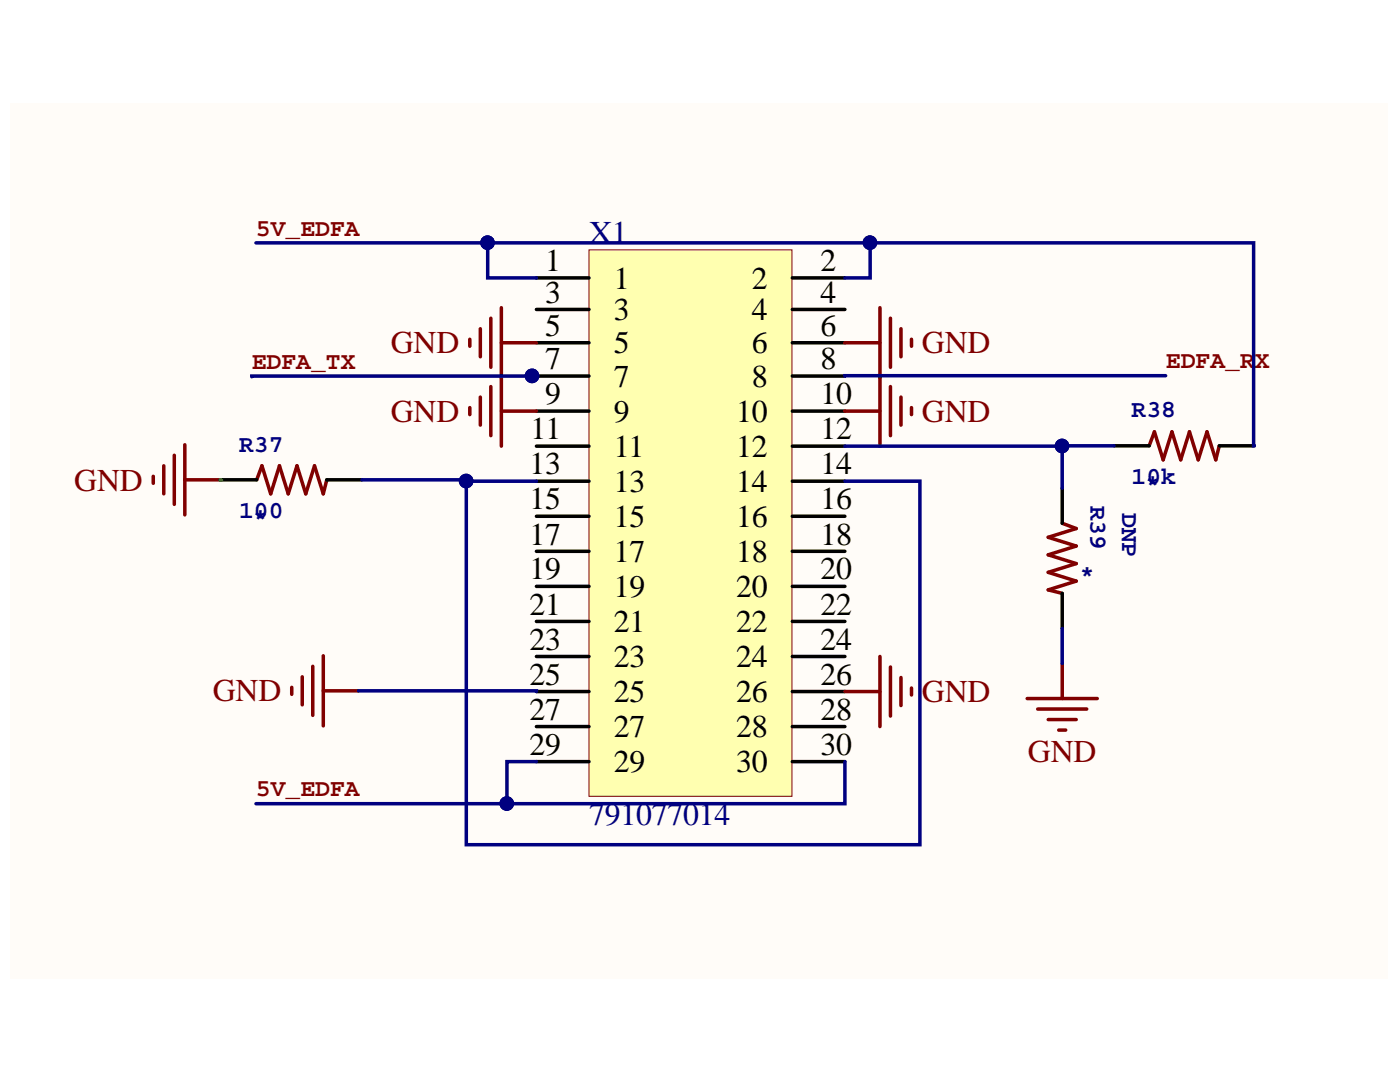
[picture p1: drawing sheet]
<svg xmlns="http://www.w3.org/2000/svg" width="279mm" height="216mm" viewBox="0 0 279 216" stroke-linecap="round" stroke-linejoin="round" font-family="sans-serif">
<defs><g id="words">
<g font-size="6.3" fill="#000080">
<text x="117.6" y="48.5">X1</text>
<text x="117.6" y="164.6">791077014</text>
</g>
<g font-size="6.3">
<text x="108.8" y="54.1">1</text>
<text x="122.5" y="57.6">1</text>
<text x="150.1" y="57.6">2</text>
<text x="163.8" y="54.1">2</text>
<text x="108.8" y="60.4">3</text>
<text x="122.5" y="63.8">3</text>
<text x="150.1" y="63.8">4</text>
<text x="163.8" y="60.4">4</text>
<text x="108.8" y="67.1">5</text>
<text x="122.5" y="70.5">5</text>
<text x="150.1" y="70.5">6</text>
<text x="163.8" y="67.1">6</text>
<text x="108.8" y="73.7">7</text>
<text x="122.5" y="77.2">7</text>
<text x="150.1" y="77.2">8</text>
<text x="163.8" y="73.7">8</text>
<text x="108.8" y="80.7">9</text>
<text x="163.8" y="80.7">10</text>
<text x="105.9" y="87.7">11</text>
<text x="122.5" y="84.1">9</text>
<text x="146.9" y="84.1">10</text>
<text x="163.8" y="87.7">12</text>
<text x="105.6" y="94.6">13</text>
<text x="122.5" y="91.2">11</text>
<text x="146.9" y="91.2">12</text>
<text x="163.8" y="94.6">14</text>
<text x="105.6" y="101.6">15</text>
<text x="122.5" y="98.2">13</text>
<text x="146.9" y="98.2">14</text>
<text x="163.8" y="101.6">16</text>
<text x="122.5" y="105.1">15</text>
<text x="146.9" y="105.1">16</text>
<text x="105.6" y="108.7">17</text>
<text x="122.5" y="112.1">17</text>
<text x="146.9" y="112.1">18</text>
<text x="163.8" y="108.7">18</text>
<text x="105.6" y="115.6">19</text>
<text x="122.5" y="119.1">19</text>
<text x="146.9" y="119.1">20</text>
<text x="163.8" y="115.6">20</text>
<text x="105.6" y="122.6">21</text>
<text x="163.8" y="122.6">22</text>
<text x="105.6" y="129.6">23</text>
<text x="122.5" y="126.2">21</text>
<text x="146.9" y="126.2">22</text>
<text x="163.8" y="129.6">24</text>
<text x="105.6" y="136.7">25</text>
<text x="122.5" y="133.1">23</text>
<text x="146.9" y="133.1">24</text>
<text x="163.8" y="136.7">26</text>
<text x="105.6" y="143.6">27</text>
<text x="122.5" y="140.1">25</text>
<text x="146.9" y="140.1">26</text>
<text x="163.8" y="143.6">28</text>
<text x="122.5" y="147.1">27</text>
<text x="146.9" y="147.1">28</text>
<text x="105.6" y="150.6">29</text>
<text x="122.5" y="154.1">29</text>
<text x="146.9" y="154.1">30</text>
<text x="163.8" y="150.6">30</text>
</g>
<g font-size="6.3" fill="#800000">
<text x="78" y="70.5">GND</text>
<text x="184" y="70.5">GND</text>
<text x="78" y="84.1">GND</text>
<text x="184" y="84.1">GND</text>
<text x="14.8" y="97.9">GND</text>
<text x="42.5" y="140">GND</text>
<text x="184" y="140.1">GND</text>
<text x="205.1" y="152">GND</text>
</g>
<g font-size="4.9" fill="#800000">
<text x="51.1" y="47">5V_EDFA</text>
<text x="50.2" y="73.7">EDFA_TX</text>
<text x="232.7" y="73.5">EDFA_RX</text>
<text x="51.1" y="158.9">5V_EDFA</text>
</g>
<g font-size="4.9" fill="#000080">
<text x="225.8" y="83.3">R38</text>
<text x="47.7" y="90.1">R37</text>
<text x="217.6" y="100.9" transform="rotate(90 217.6 100.9)">R39</text>
<text x="225.8" y="96.6">10k</text>
<text x="228.6" y="97.9">*</text>
<text x="47.7" y="103.3">100</text>
<text x="50.5" y="104.8">*</text>
<text x="224" y="102.3" transform="rotate(90 224 102.3)">DNP</text>
<text x="215.5" y="116.2">*</text>
</g>
</g></defs>
<path d="M2.1 20.5h274.9v174.8h-274.9z" fill="#fffcf8"/>
<g fill="none" stroke="#800000" stroke-width=".7">
<path d="M30.6 95v1.4M32.7 92.9v5.6M34.8 90.8v9.8M36.9 88.7v14M36.9 95.7h7M51.2 95.7l1.1-2.8 1.7 5.6 1.8-5.6 1.7 5.6 1.8-5.6 1.7 5.6 1.8-5.6 1.7 5.6 .7-2.8M229.3 89l1.1-2.8 1.7 5.6 1.8-5.6 1.7 5.6 1.8-5.6 1.7 5.6 1.8-5.6 1.7 5.6 .7-2.8M212 104.4l2.8 1.1-5.6 1.7 5.6 1.8-5.6 1.7 5.6 1.8-5.6 1.7 5.6 1.8-5.6 1.7 2.8 .7M205 139.4h14M212 132.4v7M207.1 141.5h9.8M209.2 143.6h5.6"/>
<path d="M211.3 145.7h1.4"/>
</g>
<path d="M44.2 95.7h7M65.2 95.7h7M212 97.4v7M222.3 89h7M243.3 89h7M212 118.4v7" fill="none" stroke="#000" stroke-width=".7"/>
<path d="M117.5 49.9h40.6v109h-40.6z" fill="#ffffb0" stroke="#800000" stroke-width=".2"/>
<g fill="none" stroke="#000" stroke-width=".7">
<path d="M107.1 55.5h10.4M158.1 55.5h10.5M107.1 61.7h10.4M107.1 68.4h10.4M107.1 75h10.4M158.1 61.7h10.5M158.1 68.4h10.5M158.1 75h10.5M107.1 82h10.4M107.1 89h10.4M107.1 96h10.4M158.1 82h10.5"/>
<path d="M158.1 89h10.5M158.1 96h10.5M107.1 103h10.4M107.1 110h10.4M107.1 117h10.4M158.1 103h10.5M158.1 110h10.5M158.1 117h10.5M107.1 124h10.4M107.1 131h10.4M107.1 138h10.4M158.1 124h10.5"/>
<path d="M158.1 131h10.5M158.1 138h10.5M107.1 145h10.4M107.1 152h10.4M158.1 145h10.5M158.1 152h10.5"/>
</g>
<g fill="none" stroke="#800000" stroke-width=".7">
<path d="M93.8 67.7v1.4M95.9 65.6v5.6M95.9 79.2v5.6M98 63.5v9.8M98 77.1v9.8M100.1 68.4h7M100.1 61.4v27.6M168.6 68.4h7M175.6 61.4v27.6M177.7 63.5v9.8M177.7 77.1v9.8M179.8 65.6v5.6"/>
<path d="M179.8 79.2v5.6M181.9 67.7v1.4M93.8 81.3v1.4M100.1 82h7M168.6 82h7M181.9 81.3v1.4M58.2 137.1v1.4M60.3 135v5.6M62.4 133v9.7M64.5 130.9v13.9M64.5 137.8h7M168.6 138h7"/>
<path d="M175.6 131v14M177.7 133.1v9.8M179.8 135.2v5.6M181.9 137.3v1.4"/>
</g>
<path d="M43.9 95.7h.3" fill="none" stroke="#008000" stroke-width=".7"/>
<g fill="none" stroke="#000080" stroke-width=".7">
<path d="M51.1 48.5h122.6M97.3 48.5v7h9.8M168.6 55.5h5.1v-7h76.5v40.5h.1M106.2 75h-56v.2M107.1 75h-.9v.2M232.6 75h-64M72.2 95.7h20.9v.3h14M93.1 96v72.6h90.5v-72.6h-15M168.6 89h43.4v8.4M222.3 89h-10.3M71.5 137.8h35.6v.2M212 125.4v7"/>
<path d="M107.1 152h-5.9v8.4h-50.1M168.6 152v8.4h-67.4"/>
</g>
<g fill="#000080" stroke="#000080" stroke-width=".2">
<circle cx="106.2" cy="75" r="1.36"/>
<circle cx="93" cy="96" r="1.36"/>
<circle cx="101.1" cy="160.3" r="1.36"/>
<circle cx="173.6" cy="48.4" r="1.36"/>
<circle cx="97.3" cy="48.4" r="1.36"/>
<circle cx="212" cy="89" r="1.36"/>
</g>
<use href="#words"/>
</svg>
